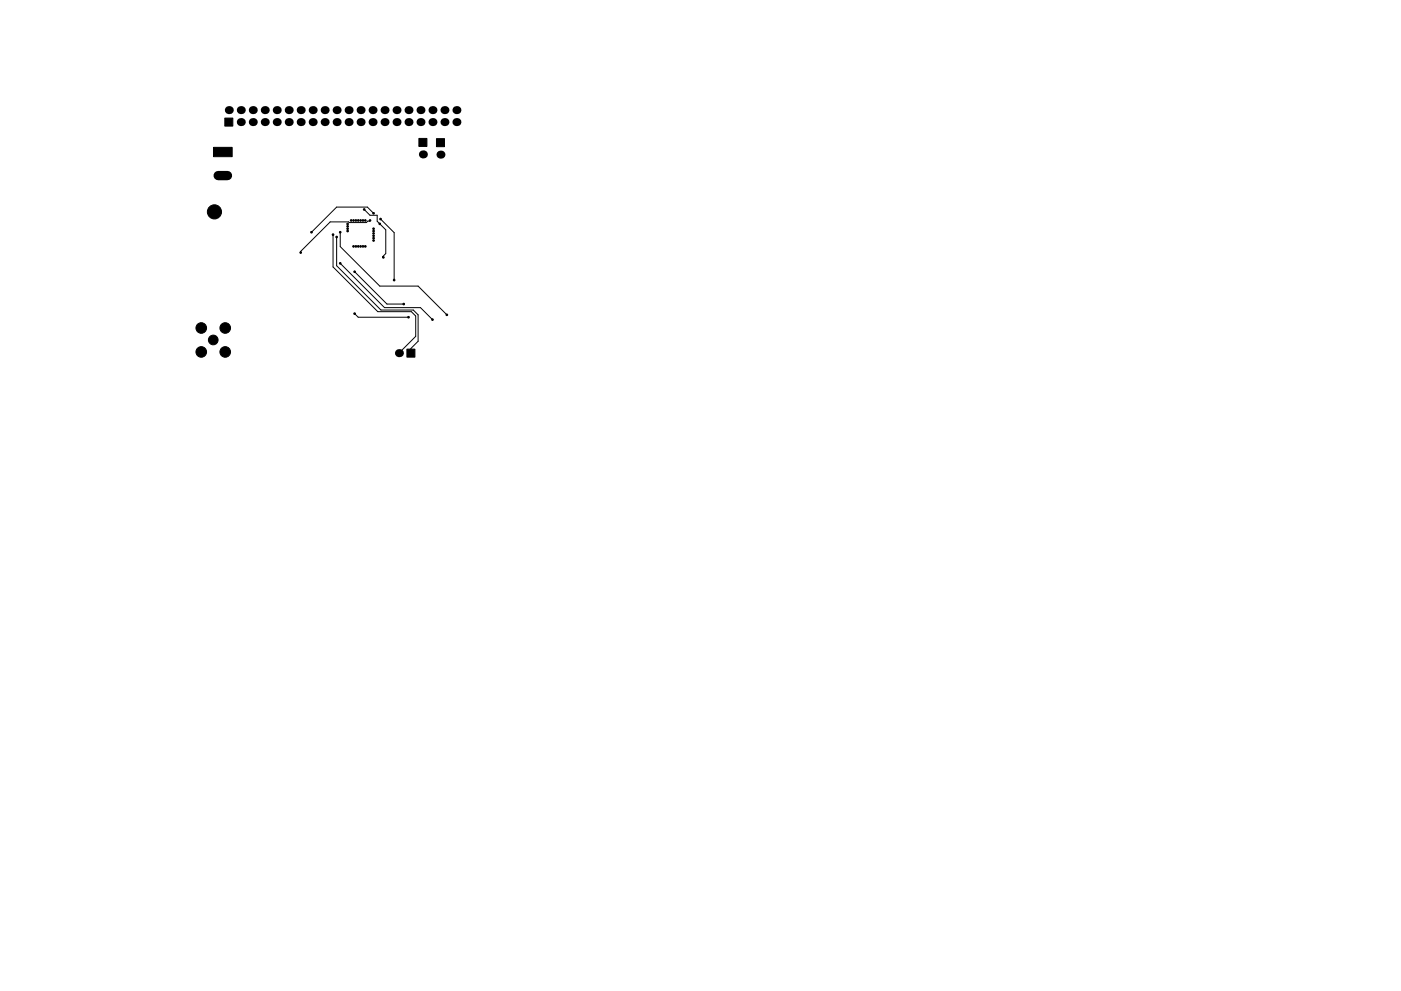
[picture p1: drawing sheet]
<svg xmlns="http://www.w3.org/2000/svg" width="297mm" height="210mm" viewBox="0 0 297 210" stroke-linecap="round" stroke-linejoin="round" font-family="sans-serif">
<g fill="#000" stroke="#000" stroke-width=".21">
<path d="M45.3 31.3h3.9v1.9h-3.9zM47.7 25.1h1.7v1.7h-1.7zM88.8 29.4h1.7v1.7h-1.7zM92.5 29.4h1.7v1.7h-1.7zM86.3 74.1h1.7v1.7h-1.7z"/>
<circle cx="45.5" cy="45" r="1.5"/>
<circle cx="63.8" cy="53.6" r=".17"/>
<circle cx="66" cy="49.3" r=".17"/>
<circle cx="70.6" cy="49.8" r=".17"/>
<circle cx="71.4" cy="50.3" r=".17"/>
<circle cx="72.1" cy="49.3" r=".17"/>
<circle cx="72.1" cy="55.9" r=".17"/>
<circle cx="73.7" cy="48" r=".17"/>
<circle cx="73.7" cy="49" r=".17"/>
<circle cx="73.7" cy="48.5" r=".17"/>
<circle cx="73.7" cy="47.5" r=".17"/>
<circle cx="74.5" cy="46.8" r=".17"/>
<circle cx="75" cy="52.3" r=".17"/>
<circle cx="75" cy="46.8" r=".17"/>
<circle cx="75.2" cy="57.7" r=".17"/>
<circle cx="75.5" cy="52.3" r=".17"/>
<circle cx="75.5" cy="46.8" r=".17"/>
<circle cx="76" cy="52.3" r=".17"/>
<circle cx="76" cy="46.8" r=".17"/>
<circle cx="76.5" cy="52.3" r=".17"/>
<circle cx="76.5" cy="46.8" r=".17"/>
<circle cx="77" cy="52.3" r=".17"/>
<circle cx="77" cy="46.8" r=".17"/>
<circle cx="77.2" cy="44.4" r=".17"/>
<circle cx="77.5" cy="52.3" r=".17"/>
<circle cx="77.5" cy="46.8" r=".17"/>
<circle cx="78.5" cy="46.8" r=".17"/>
<circle cx="79.2" cy="49" r=".17"/>
<circle cx="79.2" cy="50" r=".17"/>
<circle cx="79.2" cy="51" r=".17"/>
<circle cx="79.2" cy="49.5" r=".17"/>
<circle cx="79.2" cy="50.5" r=".17"/>
<circle cx="79.2" cy="48.5" r=".17"/>
<circle cx="79.2" cy="45.3" r=".17"/>
<circle cx="80.5" cy="47.5" r=".17"/>
<circle cx="80.7" cy="46.5" r=".17"/>
<circle cx="81.3" cy="54.6" r=".17"/>
<circle cx="83.6" cy="59.4" r=".17"/>
<circle cx="42.7" cy="74.7" r="1.12"/>
<circle cx="42.7" cy="69.6" r="1.12"/>
<circle cx="45.2" cy="72.1" r="1.02"/>
<circle cx="47.8" cy="69.6" r="1.12"/>
<circle cx="47.8" cy="74.7" r="1.12"/>
<circle cx="75.2" cy="66.5" r=".17"/>
<circle cx="85.6" cy="64.5" r=".17"/>
<circle cx="86.6" cy="67.3" r=".17"/>
<circle cx="91.7" cy="67.8" r=".17"/>
<circle cx="94.7" cy="66.8" r=".17"/>
</g>
<g fill="#000">
<circle cx="48.5" cy="23.4" r=".85"/>
<circle cx="51.1" cy="25.9" r=".85"/>
<circle cx="51.1" cy="23.4" r=".85"/>
<circle cx="53.6" cy="25.9" r=".85"/>
<circle cx="53.6" cy="23.4" r=".85"/>
<circle cx="56.1" cy="25.9" r=".85"/>
<circle cx="56.1" cy="23.4" r=".85"/>
<circle cx="58.7" cy="25.9" r=".85"/>
<circle cx="58.7" cy="23.4" r=".85"/>
<circle cx="61.2" cy="25.9" r=".85"/>
<circle cx="61.2" cy="23.4" r=".85"/>
<circle cx="63.8" cy="25.9" r=".85"/>
<circle cx="63.8" cy="23.4" r=".85"/>
<circle cx="66.3" cy="23.4" r=".85"/>
<circle cx="66.3" cy="25.9" r=".85"/>
<circle cx="68.8" cy="25.9" r=".85"/>
<circle cx="68.8" cy="23.4" r=".85"/>
<circle cx="71.4" cy="25.9" r=".85"/>
<circle cx="71.4" cy="23.4" r=".85"/>
<circle cx="73.9" cy="25.9" r=".85"/>
<circle cx="73.9" cy="23.4" r=".85"/>
<circle cx="76.5" cy="23.4" r=".85"/>
<circle cx="76.5" cy="25.9" r=".85"/>
<circle cx="79" cy="23.4" r=".85"/>
<circle cx="79" cy="25.9" r=".85"/>
<circle cx="81.5" cy="23.4" r=".85"/>
<circle cx="81.5" cy="25.9" r=".85"/>
<circle cx="84.1" cy="25.9" r=".85"/>
<circle cx="84.1" cy="23.4" r=".85"/>
<circle cx="86.6" cy="25.9" r=".85"/>
<circle cx="86.6" cy="23.4" r=".85"/>
<circle cx="89.2" cy="25.9" r=".85"/>
<circle cx="89.2" cy="23.4" r=".85"/>
<circle cx="89.7" cy="32.8" r=".85"/>
<circle cx="91.7" cy="23.4" r=".85"/>
<circle cx="91.7" cy="25.9" r=".85"/>
<circle cx="93.4" cy="32.8" r=".85"/>
<circle cx="94.2" cy="25.9" r=".85"/>
<circle cx="94.2" cy="23.4" r=".85"/>
<circle cx="96.8" cy="23.4" r=".85"/>
<circle cx="96.8" cy="25.9" r=".85"/>
<circle cx="84.6" cy="74.9" r=".85"/>
</g>
<path d="M46.3 37.3h1.9" fill="none" stroke="#000" stroke-width="2"/>
<path d="M70.6 49.8v6.8l9.5 9.5h7.1l.9 1v4.3l-3.5 3.5M71.4 50.3v6.1l9.4 9.4h6.8l1 1v5.6l-1.5 1.5v1M72.1 49.3v3l8.4 8.4h8.1l6.1 6.1M72.1 55.9l9.4 9.4h7.7l2.5 2.5M75.2 57.7l6.8 6.8h3.6M77.2 44.4l1.2 1.3h1.6v1.2l1.8 1.9v5l-.7 .7 .2 .1M78.5 46.8l-.5 .1-.3 .3-7.7-.1-6.2 6.2v.3M79.2 45.3l-1.3-1.4h-6.5l-5.4 5.4M80.7 46.5l2.9 2.9v10M75.2 66.5l.7 .8h10.7" fill="none" stroke="#000" stroke-width=".21"/>
</svg>
